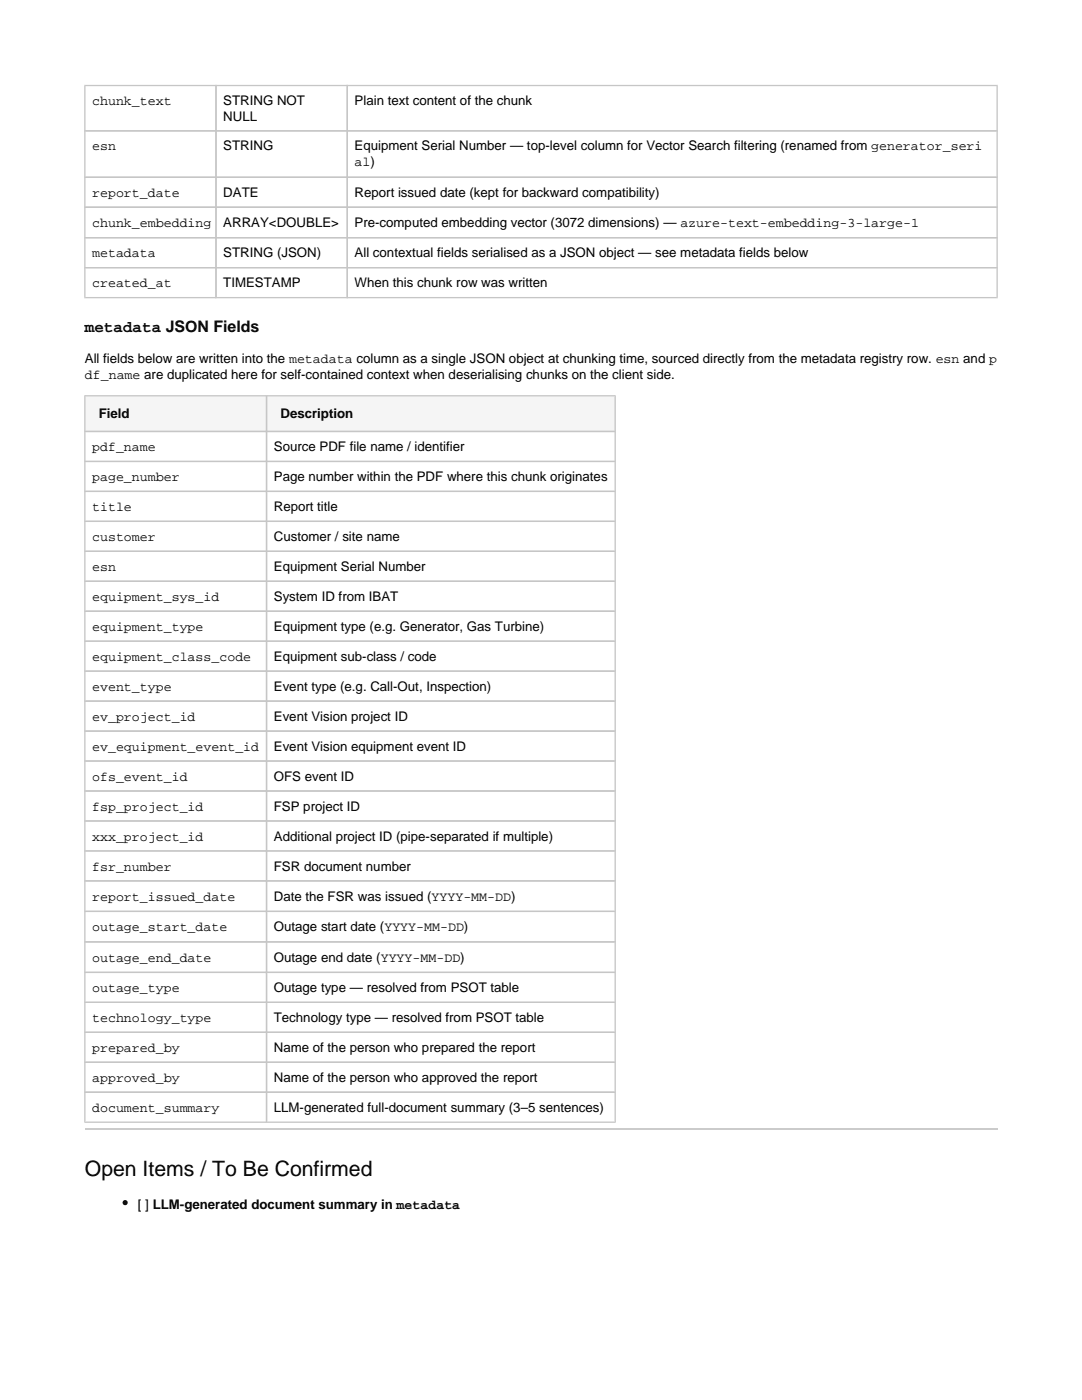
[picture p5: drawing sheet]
<svg xmlns="http://www.w3.org/2000/svg" width="216mm" height="279mm" viewBox="0 0 216 279" stroke-linecap="round" stroke-linejoin="round" font-family="sans-serif">
<defs><g id="words">
<text font-size="4.2" x="16.9" y="234.8">Open Items / To Be Confirmed</text>
<text font-size="3.2" x="16.9" y="66.2">metadata JSON Fields</text>
<g font-size="2.6">
<text x="18.4" y="21">chunk_text</text>
<text x="44.6" y="21">STRING NOT</text>
<text x="70.7" y="21">Plain text content of the chunk</text>
<text x="44.6" y="24">NULL</text>
<text x="18.4" y="30">esn</text>
<text x="44.6" y="30">STRING</text>
<text x="70.7" y="30">Equipment Serial Number — top-level column for Vector Search filtering (renamed from generator_seri</text>
<text x="70.7" y="33.2">al)</text>
<text x="18.4" y="39.3">report_date</text>
<text x="44.6" y="39.3">DATE</text>
<text x="70.7" y="39.3">Report issued date (kept for backward compatibility)</text>
<text x="18.4" y="45.3">chunk_embedding</text>
<text x="44.6" y="45.3">ARRAY&lt;DOUBLE&gt;</text>
<text x="70.7" y="45.3">Pre-computed embedding vector (3072 dimensions) — azure-text-embedding-3-large-1</text>
<text x="18.4" y="51.4">metadata</text>
<text x="44.6" y="51.4">STRING (JSON)</text>
<text x="70.7" y="51.4">All contextual fields serialised as a JSON object — see metadata fields below</text>
<text x="18.4" y="57.3">created_at</text>
<text x="44.6" y="57.3">TIMESTAMP</text>
<text x="70.7" y="57.3">When this chunk row was written</text>
<text x="16.9" y="72.5">All fields below are written into the metadata column as a single JSON object at chunking time, sourced directly from the metadata registry row. esn and p</text>
<text x="16.9" y="75.6">df_name are duplicated here for self-contained context when deserialising chunks on the client side.</text>
<text x="19.7" y="83.5">Field</text>
<text x="56" y="83.5">Description</text>
<text x="18.4" y="90">pdf_name</text>
<text x="54.6" y="90">Source PDF file name / identifier</text>
<text x="18.4" y="96">page_number</text>
<text x="18.4" y="102">title</text>
<text x="54.6" y="96">Page number within the PDF where this chunk originates</text>
<text x="54.6" y="102">Report title</text>
<text x="18.4" y="108">customer</text>
<text x="54.6" y="108">Customer / site name</text>
<text x="18.4" y="113.9">esn</text>
<text x="54.6" y="113.9">Equipment Serial Number</text>
<text x="18.4" y="119.9">equipment_sys_id</text>
<text x="54.6" y="119.9">System ID from IBAT</text>
<text x="18.4" y="125.9">equipment_type</text>
<text x="54.6" y="125.9">Equipment type (e.g. Generator, Gas Turbine)</text>
<text x="18.4" y="131.9">equipment_class_code</text>
<text x="54.6" y="131.9">Equipment sub-class / code</text>
<text x="18.4" y="137.9">event_type</text>
<text x="54.6" y="137.9">Event type (e.g. Call-Out, Inspection)</text>
<text x="18.4" y="143.8">ev_project_id</text>
<text x="54.6" y="143.8">Event Vision project ID</text>
<text x="18.4" y="149.8">ev_equipment_event_id</text>
<text x="54.6" y="149.8">Event Vision equipment event ID</text>
<text x="18.4" y="155.8">ofs_event_id</text>
<text x="54.6" y="155.8">OFS event ID</text>
<text x="18.4" y="161.8">fsp_project_id</text>
<text x="54.6" y="161.8">FSP project ID</text>
<text x="18.4" y="167.8">xxx_project_id</text>
<text x="54.6" y="167.8">Additional project ID (pipe-separated if multiple)</text>
<text x="18.4" y="173.7">fsr_number</text>
<text x="54.6" y="173.7">FSR document number</text>
<text x="18.4" y="179.7">report_issued_date</text>
<text x="54.6" y="179.7">Date the FSR was issued (YYYY-MM-DD)</text>
<text x="18.4" y="185.8">outage_start_date</text>
<text x="54.6" y="185.8">Outage start date (YYYY-MM-DD)</text>
<text x="18.4" y="191.9">outage_end_date</text>
<text x="54.6" y="191.9">Outage end date (YYYY-MM-DD)</text>
<text x="18.4" y="198">outage_type</text>
<text x="54.6" y="198">Outage type — resolved from PSOT table</text>
<text x="18.4" y="204">technology_type</text>
<text x="54.6" y="204">Technology type — resolved from PSOT table</text>
<text x="18.4" y="209.9">prepared_by</text>
<text x="54.6" y="209.9">Name of the person who prepared the report</text>
<text x="18.4" y="215.9">approved_by</text>
<text x="54.6" y="215.9">Name of the person who approved the report</text>
<text x="18.4" y="221.9">document_summary</text>
<text x="54.6" y="221.9">LLM-generated full-document summary (3–5 sentences)</text>
<text x="27.5" y="241.2">[ ] LLM-generated document summary in metadata</text>
</g>
</g></defs>
<path d="M16.9 17.1h182.1M43.1 16.9v42.6M69.3 16.9v42.6M16.9 26.1h182.1M16.9 35.4h182.1M16.9 41.4h182.1M16.9 47.4h182.1M16.9 53.4h182.1M16.9 59.4h182.1" fill="none" stroke="#c1c7d0" stroke-width=".26"/>
<path d="M17 16.9v42.6M198.9 16.9v42.6" fill="none" stroke="#c1c7d0" stroke-width=".2"/>
<g fill="#f4f5f7">
<path d="M16.9 79h36.3v7.1h-36.3z"/>
<path d="M53.2 79h69.6v7.1h-69.6z"/>
</g>
<g fill="none" stroke="#c1c7d0" stroke-width=".26">
<path d="M16.9 79h106M53.2 78.9v145.2M122.8 78.9v145.2M16.9 86.1h106M16.9 92.1h106M16.9 98.1h106M16.9 104h106M16.9 110h106M16.9 116h106M16.9 122h106M16.9 128h106M16.9 133.9h106"/>
<path d="M16.9 139.9h106M16.9 145.9h106M16.9 151.9h106M16.9 157.9h106M16.9 163.8h106M16.9 169.8h106M16.9 175.8h106M16.9 181.9h106M16.9 188h106M16.9 194.1h106M16.9 200h106M16.9 206h106"/>
<path d="M16.9 212h106M16.9 218h106M16.9 224h106"/>
</g>
<path d="M17 78.9v145.2" fill="none" stroke="#c1c7d0" stroke-width=".2"/>
<path d="M16.9 225.4h182.1" fill="none" stroke="#ccc" stroke-width=".26"/>
<circle cx="25" cy="240" r=".51" fill="#000"/>
<use href="#words"/>
</svg>
